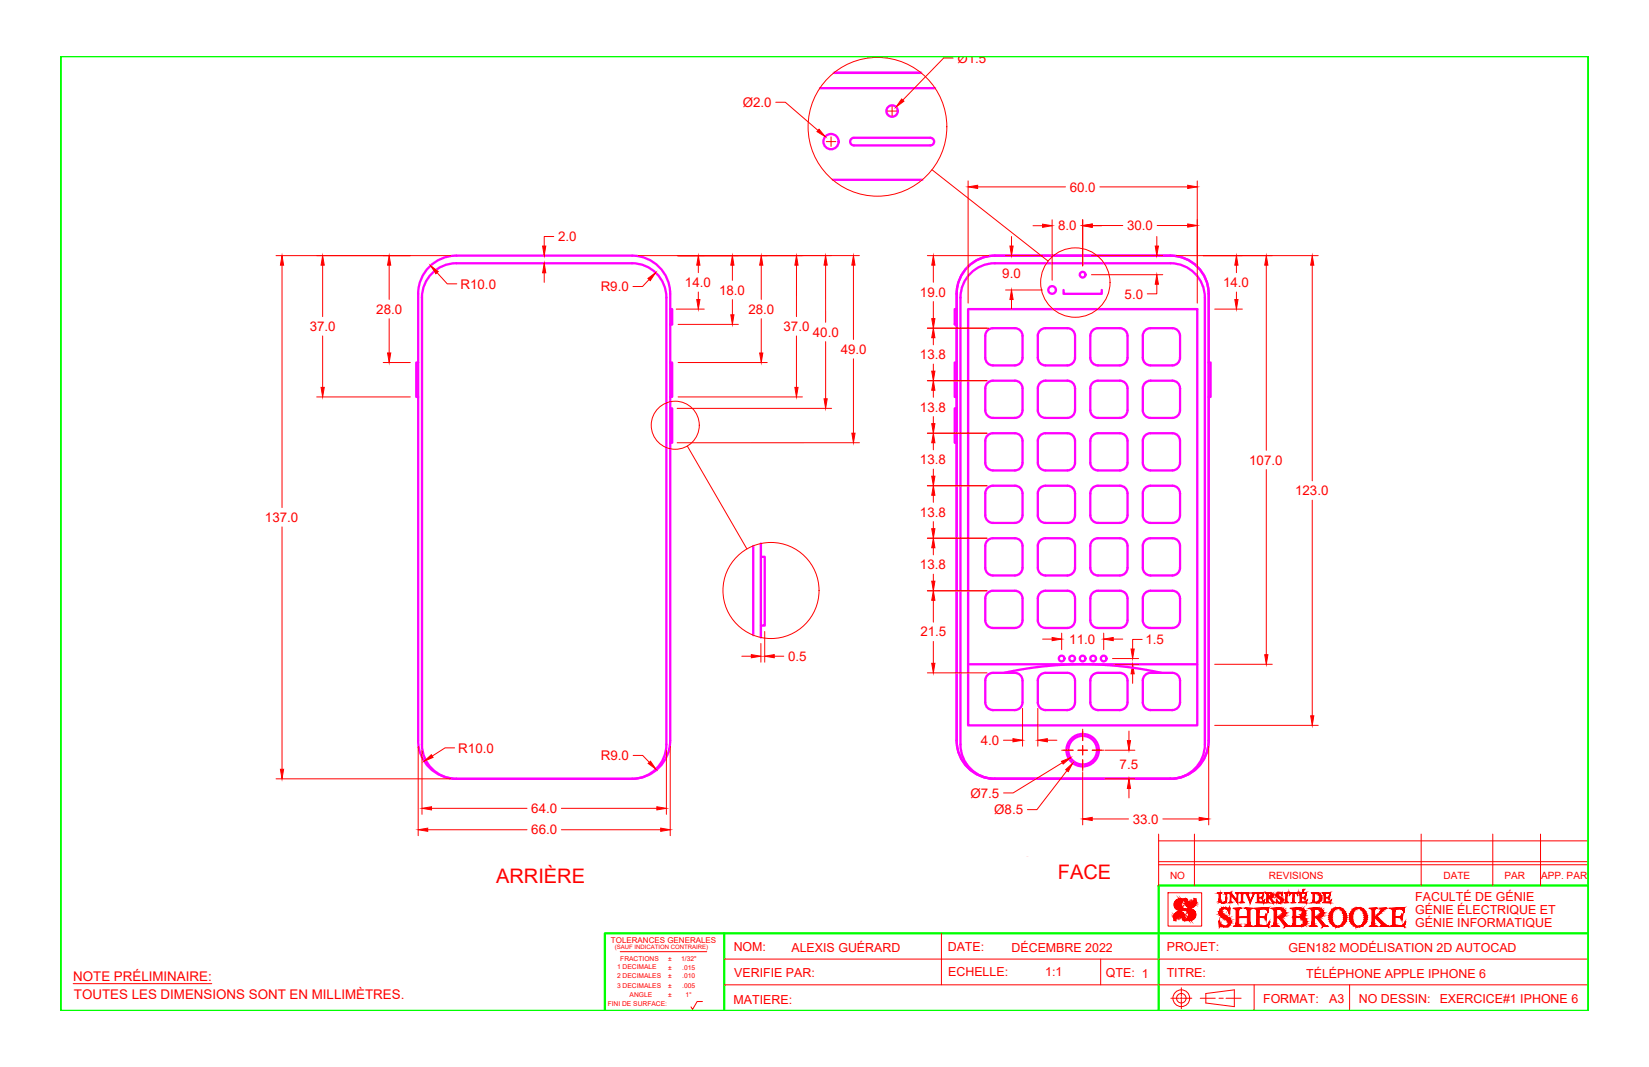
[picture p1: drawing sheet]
<svg xmlns="http://www.w3.org/2000/svg" width="432mm" height="279mm" viewBox="0 0 432 279" stroke-linecap="round" stroke-linejoin="round" font-family="sans-serif">
<defs><g id="words">
<g font-size="5.2" fill="#f00">
<text x="129.9" y="231.2">ARRIÈRE</text>
<text x="277" y="230.3">FACE</text>
</g>
<g font-size="3.5" fill="#f00">
<text x="250.7" y="16.4">Ø1.5</text>
<text x="194.5" y="28">Ø2.0</text>
<text x="280.1" y="50.2">60.0</text>
<text x="146.1" y="63.2">2.0</text>
<text x="277.1" y="60.3">8.0</text>
<text x="295.1" y="60.3">30.0</text>
<text x="120.6" y="75.6">R10.0</text>
<text x="157.3" y="76.3">R9.0</text>
<text x="179.4" y="75.2">14.0</text>
<text x="188.3" y="77.2">18.0</text>
<text x="240.9" y="77.7">19.0</text>
<text x="262.5" y="72.7">9.0</text>
<text x="320.3" y="75.2">14.0</text>
<text x="98.5" y="82.2">28.0</text>
<text x="196" y="82.2">28.0</text>
<text x="294.5" y="78.2">5.0</text>
<text x="81.1" y="86.7">37.0</text>
<text x="205.2" y="86.7">37.0</text>
<text x="212.9" y="88.2">40.0</text>
<text x="220.1" y="92.7">49.0</text>
<text x="240.9" y="94">13.8</text>
<text x="240.9" y="107.8">13.8</text>
<text x="240.9" y="121.5">13.8</text>
<text x="327.1" y="121.7">107.0</text>
<text x="339.1" y="129.7">123.0</text>
<text x="69.4" y="136.7">137.0</text>
<text x="240.9" y="135.3">13.8</text>
<text x="240.9" y="149">13.8</text>
<text x="241" y="166.7">21.5</text>
<text x="206.4" y="173.1">0.5</text>
<text x="280" y="168.6">11.0</text>
<text x="300" y="168.7">1.5</text>
<text x="120" y="197.1">R10.0</text>
<text x="256.8" y="195.1">4.0</text>
<text x="157.3" y="199.1">R9.0</text>
<text x="293.2" y="201.4">7.5</text>
<text x="254.1" y="208.8">Ø7.5</text>
<text x="139.1" y="212.9">64.0</text>
<text x="260.3" y="213.2">Ø8.5</text>
<text x="296.6" y="215.7">33.0</text>
<text x="139.1" y="218.5">66.0</text>
<text x="19.2" y="256.8">NOTE PRÉLIMINAIRE:</text>
<text x="19.4" y="261.6">TOUTES LES DIMENSIONS SONT EN MILLIMÈTRES.</text>
</g>
<g font-size="3.2" fill="#f00">
<text x="370.6" y="235.8">FACULTÉ DE GÉNIE</text>
<text x="370.6" y="239.3">GÉNIE ÉLECTRIQUE ET</text>
<text x="370.6" y="242.8">GÉNIE INFORMATIQUE</text>
<text x="192.1" y="249">NOM:</text>
<text x="207.3" y="249.4">ALEXIS GUÉRARD</text>
<text x="248.2" y="249">DATE:</text>
<text x="264.9" y="249.3">DÉCEMBRE 2022</text>
<text x="305.5" y="249">PROJET:</text>
<text x="337.4" y="249.2">GEN182 MODÉLISATION 2D AUTOCAD</text>
<text x="192.3" y="255.7">VERIFIE PAR:</text>
<text x="248.3" y="255.6">ECHELLE:</text>
<text x="273.7" y="255.7">1:1</text>
<text x="289.6" y="255.9">QTE: 1</text>
<text x="305.5" y="255.8">TITRE:</text>
<text x="342" y="256.1">TÉLÉPHONE APPLE IPHONE 6</text>
<text x="192.1" y="262.8">MATIERE:</text>
<text x="330.8" y="262.5">FORMAT:</text>
<text x="348.1" y="262.5">A3</text>
<text x="355.8" y="262.5">NO DESSIN:</text>
<text x="377" y="262.6">EXERCICE#1 IPHONE 6</text>
</g>
<g font-size="2.6" fill="#f00">
<text x="306.4" y="230.2">NO</text>
<text x="332.3" y="230.2">REVISIONS</text>
<text x="378" y="230.2">DATE</text>
<text x="394" y="230.2">PAR</text>
<text x="403.5" y="230.2">APP. PAR</text>
</g>
<text font-size="2.1" fill="#f00" x="160" y="246.8">TOLERANCES GENERALES</text>
<g font-size="1.7" fill="#f00">
<text x="162.4" y="251.6">FRACTIONS</text>
<text x="174.9" y="251.6">±</text>
<text x="178.4" y="251.6">1/32&quot;</text>
<text x="161.6" y="256.2">2 DECIMALES</text>
<text x="161.6" y="253.9">1 DECIMALE</text>
<text x="174.9" y="256.2">±</text>
<text x="174.9" y="253.9">±</text>
<text x="178.7" y="253.9">.015</text>
<text x="178.7" y="256.2">.010</text>
<text x="159.1" y="263.4">FINI DE SURFACE:</text>
<text x="161.6" y="258.6">3 DECIMALES</text>
<text x="164.9" y="261">ANGLE</text>
<text x="174.9" y="261.1">±</text>
<text x="174.9" y="258.6">±</text>
<text x="178.7" y="258.6">.005</text>
<text x="179.5" y="261">1°</text>
</g>
<text font-size="1.6" fill="#f00" x="161" y="248.5">(SAUF INDICATION CONTRAIRE)</text>
</g></defs>
<!-- layer: CONTOUR -->
<g fill="none" stroke="#f0f" stroke-width=".6">
<path d="M218.4 19.1h22.8h-22.8M214.7 23.1h30.2M222.9 36.4l.7-.3h20a1 1 0 0 1 1 1 1 1 0 0 1-1 1h-20a1 1 0 0 1-.9-.6 1 1 0 0 1 .2-1.1zM218.1 47.1h23.4M110.5 77.9a9 9 0 0 1 9-9h46a9 9 0 0 1 9 9M110.5 77.9v117a9 9 0 0 0 9 9M174.5 77.9v117a9 9 0 0 1-9 9M251.5 77.9a9 9 0 0 1 9-9h46a9 9 0 0 1 9 9M251.5 77.9v117a9 9 0 0 0 9 9M278.5 75.9v1h10v-1M315.5 77.9v117M109.5 94.9h-.5v9h.5"/>
<path d="M175.5 80.9h.5v4h-.5h.5M175.5 94.9h.5v9h-.5M250.5 80.9h-.5v4h.5h-.5M250.5 94.9h-.5v9h.5M253.5 80.9h60v109h-60zM260 95.7a1.99 1.99 0 0 1-2-2v-5.8a1.99 1.99 0 0 1 2-2h5.8a1.99 1.99 0 0 1 1.9 2l.1 5.8a2.01 2.01 0 0 1-2 2M260 95.7h5.8M273.8 95.7a1.99 1.99 0 0 1-2-2v-5.8a1.99 1.99 0 0 1 2-2h5.7a1.99 1.99 0 0 1 2 2v5.8a2.01 2.01 0 0 1-2 2M273.8 95.7h5.7M287.5 95.7a1.99 1.99 0 0 1-2-2v-5.8a1.99 1.99 0 0 1 2-2h5.7a1.99 1.99 0 0 1 2 2l.1 5.8a2.01 2.01 0 0 1-2.1 2M287.5 95.7h5.8M301.2 95.7a1.99 1.99 0 0 1-1.9-2v-5.8a1.99 1.99 0 0 1 2-2h5.7a1.99 1.99 0 0 1 2 2v5.8a2.01 2.01 0 0 1-2 2"/>
<path d="M301.3 95.7h5.7M316.5 94.9h.5v9h-.5M175.5 106.9h.5v9h-.5M250.5 106.9h-.5v9h.5M258.6 114l.9-.5 .5-.1h5.8a1.99 1.99 0 0 1 1.9 2v5.8a2.01 2.01 0 0 1-1.9 2h-5.8a1.99 1.99 0 0 1-2-2v-5.8l.1-.5zM258.6 100.3l.9-.5 .5-.1h5.8a1.99 1.99 0 0 1 1.9 2v5.7a2.01 2.01 0 0 1-1.9 2h-5.8a1.99 1.99 0 0 1-2-2v-5.7l.1-.6zM272.3 114l.9-.5 .6-.1h5.7a1.99 1.99 0 0 1 2 2v5.8a2.01 2.01 0 0 1-2 2h-5.7a1.99 1.99 0 0 1-2-2v-5.8v-.5zM272.3 100.3l.9-.5 .6-.1h5.7a1.99 1.99 0 0 1 2 2v5.7a2.01 2.01 0 0 1-2 2h-5.7a1.99 1.99 0 0 1-2-2v-5.7v-.6zM286.1 114l.9-.5 .5-.1h5.7a1.99 1.99 0 0 1 2 2v5.8a2.01 2.01 0 0 1-1.9 2h-5.8a1.99 1.99 0 0 1-2-2v-5.8l.1-.5zM286.1 100.3l.9-.5 .5-.1h5.7a1.99 1.99 0 0 1 2 2v5.7a2.01 2.01 0 0 1-1.9 2h-5.8a1.99 1.99 0 0 1-2-2v-5.7l.1-.6zM299.8 114l.9-.5 .6-.1h5.7a1.99 1.99 0 0 1 2 2v5.8a2.01 2.01 0 0 1-2 2h-5.8a1.99 1.99 0 0 1-1.9-2v-5.8v-.5zM299.8 100.3l.9-.5 .6-.1h5.7a1.99 1.99 0 0 1 2 2v5.7a2.01 2.01 0 0 1-2 2h-5.8a1.99 1.99 0 0 1-1.9-2v-5.7v-.6z"/>
<path d="M258.6 127.8l.9-.5 .5-.1h5.8a1.99 1.99 0 0 1 1.9 2v5.7a2.01 2.01 0 0 1-1.9 2h-5.8a1.99 1.99 0 0 1-2-2v-5.7l.1-.5zM272.3 127.8l.9-.5 .6-.1h5.7a1.99 1.99 0 0 1 2 2v5.7a2.01 2.01 0 0 1-2 2h-5.7a1.99 1.99 0 0 1-2-2v-5.7v-.5zM286.1 127.8l.9-.5 .5-.1h5.7a1.99 1.99 0 0 1 2 2v5.7a2.01 2.01 0 0 1-1.9 2h-5.8a1.99 1.99 0 0 1-2-2v-5.7l.1-.5zM299.8 127.8l.9-.5 .6-.1h5.7a1.99 1.99 0 0 1 2 2v5.7a2.01 2.01 0 0 1-2 2h-5.8a1.99 1.99 0 0 1-1.9-2v-5.7v-.5zM197.2 142.9v23.4M199.2 145.8h1v18h-1M199.2 142.3v24.6M258.6 155.3l.9-.5 .5-.1h5.8a1.99 1.99 0 0 1 1.9 2v5.7a2.01 2.01 0 0 1-1.9 2h-5.8a1.99 1.99 0 0 1-2-2v-5.7l.1-.5zM258.6 141.5l.9-.5 .5-.1h5.8a1.99 1.99 0 0 1 1.9 2v5.8a2.01 2.01 0 0 1-1.9 2h-5.8a1.99 1.99 0 0 1-2-2v-5.8l.1-.5zM272.3 155.3l.9-.5 .6-.1h5.7a1.99 1.99 0 0 1 2 2v5.7a2.01 2.01 0 0 1-2 2h-5.7a1.99 1.99 0 0 1-2-2v-5.7v-.5zM272.3 141.5l.9-.5 .6-.1h5.7a1.99 1.99 0 0 1 2 2v5.8a2.01 2.01 0 0 1-2 2h-5.7a1.99 1.99 0 0 1-2-2v-5.8v-.5zM286.1 155.3l.9-.5 .5-.1h5.7a1.99 1.99 0 0 1 2 2v5.7a2.01 2.01 0 0 1-1.9 2h-5.8a1.99 1.99 0 0 1-2-2v-5.7l.1-.5z"/>
<path d="M286.1 141.5l.9-.5 .5-.1h5.7a1.99 1.99 0 0 1 2 2v5.8a2.01 2.01 0 0 1-1.9 2h-5.8a1.99 1.99 0 0 1-2-2v-5.8l.1-.5zM299.8 155.3l.9-.5 .6-.1h5.7a1.99 1.99 0 0 1 2 2v5.7a2.01 2.01 0 0 1-2 2h-5.8a1.99 1.99 0 0 1-1.9-2v-5.7v-.5zM299.8 141.5l.9-.5 .6-.1h5.7a1.99 1.99 0 0 1 2 2v5.8a2.01 2.01 0 0 1-2 2h-5.8a1.99 1.99 0 0 1-1.9-2v-5.8v-.5zM253.5 173.9h60M258.6 176.8l.9-.5 .5-.1h5.8a1.99 1.99 0 0 1 1.9 2v5.7a2.01 2.01 0 0 1-1.9 2h-5.8a1.99 1.99 0 0 1-2-2v-5.7l.1-.5zM262.9 176.2a95.7 95.7 0 0 1 41.2 0M272.3 176.8l.9-.5 .6-.1h5.7a1.99 1.99 0 0 1 2 2v5.7a2.01 2.01 0 0 1-2 2h-5.7a1.99 1.99 0 0 1-2-2v-5.7v-.5zM286.1 176.8l.9-.5 .5-.1h5.7a1.99 1.99 0 0 1 2 2v5.7a2.01 2.01 0 0 1-1.9 2h-5.8a1.99 1.99 0 0 1-2-2v-5.7l.1-.5zM299.8 176.8l.9-.5 .6-.1h5.7a1.99 1.99 0 0 1 2 2v5.7a2.01 2.01 0 0 1-2 2h-5.8a1.99 1.99 0 0 1-1.9-2v-5.7v-.5zM109.5 193.9a10 10 0 0 0 10 10M109.5 193.9v-117a10 10 0 0 1 10-10h46a10 10 0 0 1 10 10v117M175.5 193.9a10 10 0 0 1-10 10"/>
<path d="M250.5 193.9a10 10 0 0 0 10 10M250.5 193.9v-117a10 10 0 0 1 10-10h46a10 10 0 0 1 10 10v117M315.5 194.9a9 9 0 0 1-9 9M316.5 193.9a10 10 0 0 1-10 10M119.5 203.9h46M260.5 203.9h46"/>
<circle cx="217.6" cy="37.1" r="2"/>
<circle cx="233.6" cy="29.1" r="1.5"/>
<circle cx="275.5" cy="75.9" r="1"/>
<circle cx="283.5" cy="71.9" r=".75"/>
<circle cx="278" cy="172.4" r=".75"/>
<circle cx="280.7" cy="172.4" r=".75"/>
<circle cx="283.5" cy="172.4" r=".75"/>
<circle cx="286.3" cy="172.4" r=".75"/>
<circle cx="289" cy="172.4" r=".75"/>
<circle cx="283.5" cy="196.4" r="4.2"/>
<circle cx="283.5" cy="196.4" r="3.8"/>
</g>
<!-- layer: COTATION -->
<g fill="none" stroke="#f00" stroke-width=".26">
<path d="M249.6 15.2h-2.5l-10.7 11M203.1 26.8h2.5l8.6 7.4M216.4 37.1h2.5M217.6 35.8v2.5M232.4 29.1h2.5M233.6 27.8v2.5M244.1 44.5l30.4 23.9M253.5 47.4v32M256 48.9h23M270.5 59.1h2.5M275.5 57.6v15.8M283.5 57.5v12.1"/>
<path d="M286 59.1h8M286 59.1h2.5M288 48.9h23M303 59.1h8M313.5 47.4v32M72.3 66.9h45.6M73.9 69.4v63.5M84.5 69.4v13.5M101.9 69.4v9M114.4 71.4l2.7 2.9h2.5M142.5 71.4v2.5M145 61.9h-2.5v2.5"/>
<path d="M167.1 66.9h43M170 73.2l-1.8 1.8h-2.5M182.9 69.4v2M182.9 76.5v1.9M191.8 69.4v4M191.8 78.5v3.9M199.3 69.4v9M208.6 69.4v13.5M216.2 69.4v15M223.5 69.4v19.5M225 66.9h-47.7M242.8 66.9h16.1"/>
<path d="M244.4 69.4v4.5M244.4 79v4.4M263.3 66.9h9.6M263.3 75.9h9.6M264.9 61.9v2.5M264.9 78.4v2.5M285.8 66.9h18.7M285.8 71.9h18.7M302.9 74.4v2.5h-2.5M302.9 61.9v2.5M308.1 66.9h37.1M323.8 69.4v2"/>
<path d="M323.8 76.5v1.9M331.6 69.4v48.5M343.6 69.4v56.5M84.5 88v13.4M100.3 94.9h7.1M101.9 83.5v8.9M177.1 80.9h7.3M177.6 94.9h23.3M177.6 84.9h15.7M199.3 83.5v8.9M208.6 88v13.4M216.2 89.5v14.9"/>
<path d="M223.5 94v19.4M242.8 85.9h16.1M242.8 99.7h15.6M244.4 88.4v1.9M244.4 95.3v1.9M318.1 80.9h7.2M82.9 103.9h24.5M177.3 106.9h40.5M177.6 103.9h32.5M180 116.8l15.6 27M225 115.9h-47.7M242.8 113.4h15.6"/>
<path d="M244.4 102.2v1.8M244.4 109.1v1.8M244.4 115.9v1.9M73.9 138v63.4M242.8 127.2h15.6M244.4 122.8v1.9M244.4 129.7v1.8M244.4 136.6v1.8M331.6 123v48.4M343.6 131v56.4M242.8 140.9h15.6M242.8 154.7h15.6"/>
<path d="M244.4 143.4v1.9M244.4 150.3v1.9M244.4 157.2v5.7M194.2 171.8h2.5M199.2 168.5v4.9M200.2 165.4v8M202.7 171.8h2.5M242.8 176.2h15.6M244.4 168v5.7M273 167.4h2.5M278 165.8v4.3M289 165.8v4.3"/>
<path d="M291.3 172.4h6.9M291.3 173.9h6.9M291.5 167.4h2.5M296.6 176.4v2.5M299.1 167.4h-2.5v2.5M318.1 173.9h15.1M109.5 195.5v23.3M110.5 196.5v16.7M119 195.8h-2.5l-3.3 2.2M165.8 197.8h2.5l1.7 1.8M174.5 196.5v16.7M175.5 195.5v23.3"/>
<path d="M262.8 193.8h2.5M267.8 185.5v9.9M271.8 185.5v9.9M274.3 193.8h2.5M278 196.4h3M278.2 199.7l-12.9 7.9h-2.5M282.3 196.4h2.5M283.5 190.9v3M283.5 195.2v2.5M283.5 198.9v3M286 196.4h3M289.3 196.4h7.9"/>
<path d="M295.6 191.4v2.5M316.5 195.5v20.5M318.1 189.9h27.1M72.3 203.9h45.6M112 217.3h26M113 211.7h25M147 217.3h26M147 211.7h25M279.4 201.8l-7.9 10.2h-2.5M283.5 202.3v13.7M286 214.5h9.5M289.3 203.9h7.9"/>
<path d="M295.6 206.4v2.5M304.5 214.5h9.5"/>
<circle cx="229.8" cy="33.2" r="18.2"/>
<circle cx="281.6" cy="74" r="9.1"/>
<circle cx="176.8" cy="111.4" r="6.3"/>
<circle cx="201.9" cy="154.6" r="12.6"/>
</g>
<g fill="#f00" stroke="#f00" stroke-width=".26">
<path d="M73.4 201.4h.9l-.4 2.5z"/>
<path d="M73.9 66.9l.4 2.5h-.9z"/>
<path d="M101.5 92.4h.8l-.4 2.5z"/>
<path d="M101.9 66.9l.4 2.5h-.8z"/>
<path d="M84.1 101.4h.8l-.4 2.5z"/>
<path d="M84.5 66.9l.4 2.5h-.8z"/>
<path d="M182.9 66.9l.4 2.5h-.9z"/>
<path d="M182.4 78.4h.9l-.4 2.5z"/>
<path d="M191.4 82.4h.8l-.4 2.5z"/>
<path d="M191.8 66.9l.4 2.5h-.8z"/>
<path d="M198.9 92.4h.8l-.4 2.5z"/>
<path d="M199.3 66.9l.4 2.5h-.8z"/>
<path d="M208.1 101.4h.9l-.4 2.5z"/>
<path d="M208.6 66.9l.4 2.5h-.9z"/>
<path d="M215.8 104.4h.8l-.4 2.5z"/>
<path d="M216.2 66.9l.4 2.5h-.8z"/>
<path d="M223.1 113.4h.8l-.4 2.5z"/>
<path d="M223.5 66.9l.4 2.5h-.8z"/>
<path d="M142.5 68.9l.4 2.5h-.8z"/>
<path d="M142.1 64.4h.8l-.4 2.5z"/>
<path d="M169.7 72.9l2-1.5-1.4 2.1z"/>
<path d="M112.8 69.6l2 1.5-.7 .6z"/>
<path d="M169.7 199.9l.6-.6 1.5 2.1z"/>
<path d="M111.1 199.3l1.9-1.7 .4 .7z"/>
<path d="M109.5 217.3l2.5-.4v.8z"/>
<path d="M173 216.9l2.5 .4-2.5 .4z"/>
<path d="M110.5 211.7l2.5-.4v.8z"/>
<path d="M172 211.3l2.5 .4-2.5 .4z"/>
<path d="M196.7 171.4l2.5 .4-2.5 .4z"/>
<path d="M200.2 171.8l2.5-.4v.8z"/>
<path d="M244.4 66.9l.4 2.5h-.8z"/>
<path d="M244 83.4h.8l-.4 2.5z"/>
<path d="M244.4 85.9l.4 2.5h-.8z"/>
<path d="M244 97.2h.8l-.4 2.5z"/>
<path d="M244.4 99.7l.4 2.5h-.8z"/>
<path d="M244 110.9h.8l-.4 2.5z"/>
<path d="M244.4 113.4l.4 2.5h-.8z"/>
<path d="M244 124.7h.8l-.4 2.5z"/>
<path d="M244.4 127.2l.4 2.5h-.8z"/>
<path d="M244 138.4h.8l-.4 2.5z"/>
<path d="M244.4 140.9l.4 2.5h-.8z"/>
<path d="M244 152.2h.8l-.4 2.5z"/>
<path d="M244.4 154.7l.4 2.5h-.8z"/>
<path d="M244 173.7h.8l-.4 2.5z"/>
<path d="M275.5 166.9l2.5 .5-2.5 .4z"/>
<path d="M289 167.4l2.5-.5v.9z"/>
<path d="M296.6 173.9l.4 2.5h-.8z"/>
<path d="M296.2 169.9h.8l-.4 2.5z"/>
<path d="M271.8 193.8l2.5-.4v.9z"/>
<path d="M265.3 193.4l2.5 .4-2.5 .5z"/>
<path d="M295.2 193.9h.8l-.4 2.5z"/>
<path d="M295.6 203.9l.4 2.5h-.8z"/>
<path d="M283.5 214.5l2.5-.5v.9z"/>
<path d="M314 214l2.5 .5-2.5 .4z"/>
<path d="M253.5 48.9l2.5-.4v.9z"/>
<path d="M311 48.5l2.5 .4-2.5 .5z"/>
<path d="M283.5 59.1l2.5-.5v.9z"/>
<path d="M311 58.6l2.5 .5-2.5 .4z"/>
<path d="M283.5 59.1l2.5-.4v.8z"/>
<path d="M273 58.7l2.5 .4-2.5 .4z"/>
<path d="M264.9 75.9l.4 2.5h-.8z"/>
<path d="M264.5 64.4h.8l-.4 2.5z"/>
<path d="M302.5 64.4h.8l-.4 2.5z"/>
<path d="M302.9 71.9l.4 2.5h-.8z"/>
<path d="M323.8 66.9l.4 2.5h-.9z"/>
<path d="M323.3 78.4h.9l-.4 2.5z"/>
<path d="M331.2 171.4h.8l-.4 2.5z"/>
<path d="M331.6 66.9l.4 2.5h-.8z"/>
<path d="M343.2 187.4h.8l-.4 2.5z"/>
<path d="M343.6 66.9l.4 2.5h-.8z"/>
<path d="M279.1 201.5l1.8-1.7-1.2 2.2z"/>
<path d="M278 199.4l2.3-1-1.9 1.7z"/>
<path d="M214.5 33.8l1.6 2-2.2-1.3z"/>
<path d="M236.1 25.9l.6 .6-2 1.5z"/>
</g>
<!-- layer: CADRE -->
<path d="M15.9 14.7h400v250h-400zM415.9 231.9h-112.5v32.8M189.6 244.4v20.3M415.9 244.4h-257.5v20.3" fill="none" stroke="#0f0" stroke-width=".6"/>
<!-- layer: TEXTE -->
<g fill="none" stroke="#f00" stroke-width=".26">
<path d="M303.4 218.4v13.5M312.8 218.4v13.5M372.1 218.4v13.5M390.9 218.4v13.5M403.4 218.4v13.5M303.4 220.2h112.5M303.4 226.4h112.5M303.4 225.6h112.5M305.9 233.8h8.8v8.7h-8.8zM19.2 257.6h36.3M162.4 249.2h22.7M189.6 251.1h226.3"/>
<path d="M189.6 257.9h226.3M246.5 244.4v13.5M288.2 251.1v6.8M309.3 258.6v2.3M328.4 257.9v6.8M353.4 257.9v6.8M183.9 262.3h-1.3l-1.3 2-.4-.6M306.6 261.4h2.2M309 261.4h.7M309.3 261.1v.6M309.3 261.9v2.2M309.9 261.4h2.2"/>
<path d="M314.3 261.4h3.9M315.8 260.2l7.4-1v4.4l-7.4-1zM319.2 261.4h1.1M321 261.4h4"/>
<circle cx="309.3" cy="261.4" r="2.2"/>
<circle cx="309.3" cy="261.4" r="1.24"/>
</g>
<g fill="#f00" stroke="#f00" stroke-width=".26">
<path d="M322.1 236.2l.2-.1 .1 .1z"/>
<path d="M307.4 240.3l.6 .2-.1 .3z"/>
<path d="M321.4 238.2l.2-.2-.1 .3z"/>
<path d="M312.7 235.6l.5 .5-.6-.3z"/>
<path d="M319.3 235.9l.3-.1z"/>
<path d="M341.7 234.9v.3z"/>
<path d="M341.6 240.3l.3 .2-.7 .2z"/>
<path d="M341.5 238.2l.3 .3-.7 .2z"/>
<path d="M323.9 235.8l.2 .6z"/>
<path d="M333.4 236l.2 .2-.3 .2z"/>
<path d="M329.2 236.2h.4z"/>
<path d="M330 242.4l2.1 .2z"/>
<path d="M328.6 242.5l1.4-.1 2.1 .2z"/>
<path d="M335.9 239l.7-.4 .1 .4z"/>
<path d="M335.5 239.8l.6 .2-.3 .1z"/>
<path d="M340.4 236.2h.4z"/>
<path d="M338.1 242.5l1.4-.1 1 .2z"/>
<path d="M338.6 240.1l.7-.1v.3z"/>
<path d="M340.9 239.8l.6 .2-.2 .1z"/>
<path d="M340.7 237.8l.1 .1-.3 .2z"/>
<path d="M332.3 235.2l.3-.3 .2 .2z"/>
<path d="M330.5 234.9v.3z"/>
<path d="M331.7 234l.8-.2z"/>
<path d="M332.9 234.7l.4-.1-.1 .2z"/>
<path d="M333 234.4l.4-.1z"/>
<path d="M333 233.9l.2 .1-.3 .1z"/>
<path d="M335.3 233.9l.2 .2z"/>
<path d="M335.6 233.9v.5z"/>
<path d="M337.7 233.8l-.1 .6z"/>
<path d="M339.8 233.8v.6z"/>
<path d="M345.8 239l.8-.4v.4z"/>
<path d="M343.6 236.3l1.2 .1z"/>
<path d="M345.5 239.8l.5 .2-.3 .1z"/>
<path d="M346.7 236.2h.4z"/>
<path d="M350.6 237.9l.4-.1-.1 .2z"/>
<path d="M356 237.9l.4-.1-.1 .2z"/>
<path d="M345.7 234.1l.2 .3h-.4z"/>
<path d="M344.9 233.8l.1 .2z"/>
<path d="M344.9 233.8h.2l-.1 .2z"/>
<path d="M347.9 234.9l.1 .3z"/>
<path d="M359.3 238.2v3.8l.6-3.5zM359.9 238.5v3.4l-.6 .1z"/>
<path d="M358.9 242.5l1.2-.1zM358.9 242.5h1.5z"/>
<path d="M359 242.5l1-.2zM359 242.5l1-.2 .1 .1z"/>
<path d="M359.3 242l-.1 .3 .7-.4zM359.2 242.3l.7-.4 .1 .4z"/>
<path d="M358.6 242.5h2zM358.6 242.6l2-.1z"/>
<path d="M359.2 238.1h.8zM359.3 238.2l.7-.1-.1 .4z"/>
<path d="M359.1 238h1zM359.2 238.1l.9-.1z"/>
<path d="M358.8 237.9h1.6zM359.1 238l1.3-.1z"/>
<path d="M358.6 237.8h2zM358.6 237.9l2-.1z"/>
<path d="M322.3 233.8v.6l1.7 2zM322.3 233.8l1.6 2 .1 .6z"/>
<path d="M323.6 233.8h.9zM323.6 233.8h.9z"/>
<path d="M323.7 238.2v3.8l.7-3.7zM324.4 238.3v3.8l-.7-.1z"/>
<path d="M323 242.5h2.1zM323 242.6l2.1-.1z"/>
<path d="M323.3 242.5h1.3zM323.3 242.5h1.5z"/>
<path d="M323.6 242.3l.8 .1zM323.5 242.4l1.1 .1z"/>
<path d="M323.6 242.1v.2l.8-.2zM323.6 242.3l.8-.2v.3z"/>
<path d="M323.7 242l-.1 .1h.8zM323.6 242.1h.8z"/>
<path d="M323 237.8h2.1zM323 237.9l2.1-.1z"/>
<path d="M323.6 238.1l.1 .1 .8-.2zM323.7 238.2l.8-.2-.1 .3z"/>
<path d="M323.5 238h1.1zM323.6 238.1l1-.1z"/>
<path d="M323.3 237.9h1.5zM323.5 238l1.3-.1z"/>
<path d="M319.4 236.1l.1 .1 .1-.2zM319.6 236l.1 .1-.2 .1z"/>
<path d="M319.3 235.9l.1 .2 .2-.2zM319.6 235.9l-.2 .2z"/>
<path d="M320.8 236.1h.3zM321 235.9l.1 .2h-.3z"/>
<path d="M320.7 236.2h.3zM320.7 236.2h.3z"/>
<path d="M322.3 233.8l-.2 .3v2.1zM322.3 233.8v2.3l-.2 .1z"/>
<path d="M307.7 236.1l1.6 .3-1.8-.1zM307.7 236.1l1.6 .3 .1-.2z"/>
<path d="M307.9 235.8l1.5 .4-1.7-.1zM307.9 235.8l1.5 .4zM308.1 235.6l1.3 .6zM307.9 235.8l1.5 .4-1.3-.6z"/>
<path d="M308.1 235.6l.3-.1 1 .7zM308.4 235.5l1 .7z"/>
<path d="M308.4 235.5l.4-.1 .6 .8zM308.8 235.4l.6 .8 .1-.1z"/>
<path d="M312.6 235.8l.6 .3v.4zM312.6 235.8l-.1 .3 .7 .4z"/>
<path d="M312.5 236.1l.7 .4-.1 .3zM312.5 236.1l-.1 .1 .7 .6z"/>
<path d="M310.3 236.1h.7l-.7 .4zM310.3 236.1h.7l-.1-.3z"/>
<path d="M310.3 236.5l.8-.3-.7 .6zM310.3 236.5l.8-.3-.1-.1z"/>
<path d="M310.7 240.6l-.4 .5 .6-.6zM310.5 240.7l.2-.1-.4 .5zM310.3 240.7v.4l.2-.4z"/>
<path d="M310.3 241.1l.6-.6 .5 .6zM310.3 241.1l.6-.6z"/>
<path d="M310.3 238h1l-1 .4zM310.3 238.4l1-.4z"/>
<path d="M307.4 236.9l1.9-.1-1.8 .4zM307.4 236.9l1.9-.1v-.2z"/>
<path d="M307.5 236.6h1.8l-1.9 .3zM307.5 236.6h1.8v-.2z"/>
<path d="M307.5 236.3l1.8 .1-1.8 .2zM307.5 236.3l1.8 .1z"/>
<path d="M308 238.9l.3-.1 .2 1.1zM308.3 238.8l.2 1.1h.1z"/>
<path d="M307.8 239.1l.2-.2 .3 1.1zM308 238.9l.3 1.1 .2-.1z"/>
<path d="M307.8 239.1l.4 1-.6-.8zM307.8 239.1l.4 1 .1-.1z"/>
<path d="M307.6 239.3l.6 .8-.7-.5zM307.6 239.3l.6 .8z"/>
<path d="M307.5 239.6l.5 .7-.6-.4zM307.5 239.6l.5 .7 .2-.2z"/>
<path d="M307.4 239.9l.6 .6-.6-.2zM307.4 239.9l.6 .6v-.2z"/>
<path d="M307.4 240.3l.5 .8h-.5zM307.4 240.3l.5 .8v-.3z"/>
<path d="M308.8 238.4l.8-.6-.4 .6zM309.5 237.6l-.7 .8 .8-.6z"/>
<path d="M308.4 238.3l1.1-.7-.7 .8zM308.4 238.3l1.1-.7-.1-.2z"/>
<path d="M309.1 238.7l.3 .1-.4 1.1zM309.4 238.8l-.4 1.1h.1z"/>
<path d="M308.8 238.7h.3l-.3 1.1zM309.1 238.7l-.3 1.1 .2 .1z"/>
<path d="M308.5 238.7h.3l-.2 1.2zM308.8 238.7l-.2 1.2 .2-.1z"/>
<path d="M308.3 238.8l.2-.1 .1 1.2zM308.5 238.7l.1 1.2z"/>
<path d="M309.2 238.4l1.1-.4v.4zM309.2 238.4l1.1-.4z"/>
<path d="M309.2 238.4l.8-.5h-.2zM309.6 237.8l.2 .1-.6 .5z"/>
<path d="M309.7 240.8l.6-.1v.4zM309.7 240.8l.1 .3h.5z"/>
<path d="M309.7 240.5l.6-.2v.4zM309.7 240.5v.3l.6-.1z"/>
<path d="M309.6 240.3l.6-.4 .1 .4zM309.6 240.3l.1 .2 .6-.2z"/>
<path d="M309.5 240.1l.6-.5 .1 .3zM309.5 240.1l.1 .2 .6-.4z"/>
<path d="M310 239.3l.1 .3-.8 .4zM309.3 240l.2 .1 .6-.5z"/>
<path d="M309.8 239.1l.2 .2-.7 .7zM310 239.3l-.7 .7zM309.8 239.1l-.5 .9zM309.6 238.9l-.3 1.1 .5-.9z"/>
<path d="M309.4 238.8l.2 .1-.5 1zM309.6 238.9l-.5 1 .2 .1z"/>
<path d="M307.5 237.2l1.8-.2-1.8 .5zM307.5 237.2l1.8-.2v-.2z"/>
<path d="M308.1 238.2l1.3-.8-1 .9zM308.1 238.2l1.3-.8-.1-.2z"/>
<path d="M307.9 238l1.4-.8-1.2 1zM307.9 238l1.4-.8v-.2z"/>
<path d="M307.7 237.7l1.6-.7-1.4 1zM307.7 237.7l1.6-.7zM307.5 237.5l1.8-.5zM307.5 237.5l.2 .2 1.6-.7z"/>
<path d="M312.4 236.2l.7 .6-.2 .3zM312.4 236.2l.5 .9z"/>
<path d="M310.4 236.8l.9-.4-.7 .7zM310.4 236.8l.9-.4-.2-.2z"/>
<path d="M310.5 238.5l.8-.5-.6 .5zM310.7 238.5l.2 .1 .4-.6z"/>
<path d="M311.2 240.2l1.5 .4-.2 .2zM311.2 240.2l1.3 .6zM311.2 240.2l1.5 .4zM311.2 240.2l1.5 .4 .2-.3z"/>
<path d="M311.3 240l1.7 .1-.1 .2zM311.3 240l-.1 .2 1.7 .1z"/>
<path d="M311.3 240l1.8-.2-.1 .3zM311.3 240l1.7 .1z"/>
<path d="M311.3 239.8l1.8-.3v.3zM311.3 239.8v.2l1.8-.2z"/>
<path d="M311.3 239.6l1.8-.4v.3zM311.3 239.6v.2l1.8-.3z"/>
<path d="M311.3 239.3l1.7-.4 .1 .3zM311.3 239.3v.3l1.8-.4z"/>
<path d="M311.3 239.3l1.6-.6 .1 .2zM311.3 239.3l1.7-.4zM311.3 239.3l1.6-.6zM311.3 239.3l1.6-.6-.2-.3z"/>
<path d="M311.3 239.2l1.2-1 .2 .2zM311.3 239.2v.1l1.4-.9z"/>
<path d="M311 240.3l.8 .7-.4 .1zM311 240.3l-.1 .2 .5 .6z"/>
<path d="M311.2 240.2l.9 .7-.3 .1zM311.2 240.2l-.2 .1 .8 .7z"/>
<path d="M311.2 240.2l1.3 .6-.4 .1zM311.2 240.2l.9 .7z"/>
<path d="M311.2 239l.9-.9 .4 .1zM311.2 239l.1 .2 1.2-1z"/>
<path d="M311.8 238l.3 .1-1 .7zM311.1 238.8l.1 .2 .9-.9z"/>
<path d="M311.3 238h.5l-.9 .6zM310.9 238.6l.2 .2 .7-.8z"/>
<path d="M312.3 236.4l.4 .9-.2 .2zM312.1 236.5l.4 1-.2-1.1z"/>
<path d="M312.4 236.2l.5 .9-.2 .2zM312.4 236.2l-.1 .2 .4 .9z"/>
<path d="M312.1 236.5l.4 1-.2 .1zM312 236.5l.3 1.1-.2-1.1z"/>
<path d="M312 236.5l.3 1.1-.3 .1zM312 236.5v1.2z"/>
<path d="M312 236.5v1.2h-.2zM311.8 236.5v1.2l.2-1.2z"/>
<path d="M311.3 236.4l-.6 .9-.1-.2zM311.3 236.4l-.7 .7z"/>
<path d="M311.6 236.5l-.1 1.2-.3-.1zM311.4 236.5l-.2 1.1 .4-1.1z"/>
<path d="M311.4 236.5l-.2 1.1-.3-.1zM311.3 236.4l-.4 1.1 .5-1z"/>
<path d="M311.3 236.4l-.4 1.1-.2-.2zM311.3 236.4l-.6 .9z"/>
<path d="M311.8 236.5v1.2h-.3zM311.6 236.5l-.1 1.2 .3-1.2z"/>
<path d="M319.4 238.3l.5 .2-.7 .2zM319.4 238.3l.5 .2z"/>
<path d="M319.2 238.7l.7 .1-.7 .2zM319.2 238.7l.7 .1v-.3z"/>
<path d="M319.2 239l.7-.1-.7 .4zM319.2 239l.7-.1z"/>
<path d="M319.2 239.3l.8-.2-.6 .5zM319.2 239.3l.8-.2-.1-.2z"/>
<path d="M320.3 236.3l.3 .1zM320.3 236.3l.3 .1z"/>
<path d="M320 236.3l.4 .1zM320 236.3l.4 .1z"/>
<path d="M319.9 236.3l.1 .1zM319.9 236.3l.1 .1z"/>
<path d="M319.7 236.1l-.1 .2 .2 .1zM319.7 236.1l.1 .3z"/>
<path d="M319.5 236.2l.2-.1zM319.7 236.1l-.1 .2z"/>
<path d="M320.6 236.3v.1l.2-.1zM320.6 236.3h.2z"/>
<path d="M321.8 236.3h.9zM321.8 236.4l.9-.1z"/>
<path d="M322 236.3l.4-.1zM322 236.3h.5z"/>
<path d="M322.1 236.2h.3zM322.1 236.2h.3z"/>
<path d="M320.4 242.5h.1l-.1 .2zM320.5 242.5l-.1 .2z"/>
<path d="M320.2 242.4l.2 .1-.3 .1zM320.1 242.6l.3 .1v-.2z"/>
<path d="M320.1 237.7h.3l-.1 .3zM320.4 237.7l-.1 .3z"/>
<path d="M319.8 240l.7-.5-.5 .6zM320.2 239.3l-.4 .7 .7-.5z"/>
<path d="M320 240.1l.8-.4-.5 .7zM320.5 239.5l-.5 .6 .8-.4z"/>
<path d="M320.3 240.4l.8-.5-.5 .6zM320.8 239.7l-.5 .7 .8-.5z"/>
<path d="M319.4 241.1l.1 .7-.1 .9zM319.5 241.8l-.1 .9z"/>
<path d="M319.2 241.1l.2 1.6zM319.2 241.1l.2 1.6z"/>
<path d="M320 242.3l.2 .1-.2 .2zM320 242.6l.2-.2z"/>
<path d="M319.9 242.3h.1l-.2 .2zM320 242.3l-.2 .2 .2 .1z"/>
<path d="M319.7 242l.2 .3-.3 .2zM319.6 242.5h.2l.1-.2z"/>
<path d="M319.5 241.8l.2 .2-.2 .5zM319.7 242l-.2 .5z"/>
<path d="M319.9 237.8l.2-.1v.4zM320.1 237.7v.4l.2-.1z"/>
<path d="M319.6 238.1l.3-.3 .1 .5zM319.9 237.8l.1 .5z"/>
<path d="M319.6 238.1l.3 .4-.5-.2zM319.6 238.1l.3 .4 .1-.2z"/>
<path d="M319.4 239.6l.8-.3-.4 .7zM319.4 239.6l.8-.3-.2-.2z"/>
<path d="M321.6 241.5l.7 .2h-.6zM321.6 241.5l.7 .2 .1-.3z"/>
<path d="M321.1 242.5l.2-.1v.3zM321.3 242.4v.3l.3-.1z"/>
<path d="M320.7 242.5h.4l-.1 .2zM321.1 242.5l-.1 .2h.3z"/>
<path d="M320.5 242.5h.2l-.2 .2zM320.5 242.7h.5l-.3-.2z"/>
<path d="M321.7 241.7l.4 .4-.5-.1zM321.7 241.7l.4 .4 .2-.4z"/>
<path d="M321.6 242l.2 .4-.4-.1zM321.6 242l.2 .4 .3-.3z"/>
<path d="M321.3 242.4l.1-.1 .2 .3zM321.4 242.3l.2 .3 .2-.2z"/>
<path d="M321.4 237.9l.2 .1-.3 .1zM321.3 238.1l.3-.1z"/>
<path d="M321.2 237.8l.2 .1-.3 .1zM321.1 238l.2 .1 .1-.2z"/>
<path d="M320.6 240.5l.7-.4-.4 .6zM321.1 239.9l-.5 .6 .7-.4z"/>
<path d="M320.9 240.7l.9-.3-.7 .4zM321.3 240.1l-.4 .6 .9-.3z"/>
<path d="M321.1 240.8l1-.2-.7 .5zM321.1 240.8l1-.2-.3-.2z"/>
<path d="M321 237.7l.2 .1-.2 .1zM321 237.9l.1 .1 .1-.2z"/>
<path d="M320.8 237.7h.2l-.3 .2zM320.7 237.9h.3v-.2z"/>
<path d="M320.4 237.7h.4l-.3 .2zM320.5 237.9l.3-.2z"/>
<path d="M321.9 237.8v1.3zM321.9 237.8v1.5z"/>
<path d="M321.9 237.7v1.6l.1-1.6zM322 237.7v1.6h-.1z"/>
<path d="M321.9 237.8l-.1 1.1zM321.9 237.8v1.3z"/>
<path d="M321.8 237.9l-.1 .6zM321.8 237.9v1z"/>
<path d="M321.7 238l-.1 .4zM321.8 237.9l-.1 .6z"/>
<path d="M321.6 238l-.1 .3zM321.7 238l-.1 .4z"/>
<path d="M321.4 241.1l.9-.1-.8 .2zM321.4 241.1l.9-.1-.2-.4z"/>
<path d="M321.5 241.2l.9 .2-.8 .1zM321.5 241.2l.9 .2-.1-.4z"/>
<path d="M309.7 235.9l.6-.6zM310.3 235.3l-.4 .5zM310.3 235.3l-.2 .4h.2z"/>
<path d="M309.2 235.3h1.1l-.6 .6zM309.7 235.9l.6-.6z"/>
<path d="M308.8 235.4l.4-.1 .3 .8zM309.2 235.3l.3 .8 .2-.2z"/>
<path d="M312.7 235.3h.5v.8zM312.7 235.3v.3l.5 .5z"/>
<path d="M310.3 235.7l.6 .1-.6 .3zM310.3 235.7l.6 .1-.1-.2z"/>
<path d="M310.3 235.3l.5 .3-.5 .1zM310.3 235.3l.5 .3v-.3z"/>
<path d="M319.2 234.1v1.6l.4-1.6zM319.6 234.1v1.6h-.4z"/>
<path d="M319.2 235.7l.1 .2 .3-.2zM319.3 235.9l.3-.2z"/>
<path d="M319.2 233.9v.2l.4-.2zM319.2 234.1l.4-.2z"/>
<path d="M319 233.8h.8zM319.2 233.9l.6-.1z"/>
<path d="M318.8 233.8h1.2zM318.8 233.8h1.2z"/>
<path d="M320.7 233.8h.9zM320.7 233.8h.9z"/>
<path d="M320.9 233.9l.5-.1zM320.8 233.8h.6z"/>
<path d="M321 233.9h.3zM320.9 233.9h.4z"/>
<path d="M321 234l.3-.1zM321 233.9h.3z"/>
<path d="M321.2 234.1l-.2 1.4h.2zM321 234.1h.2l-.2 1.4z"/>
<path d="M321.2 235.5l-.2 .4 .1 .2zM321 235.5h.2l-.2 .4z"/>
<path d="M321 234.1l.2-.1zM321 234h.2z"/>
<path d="M322.1 234v.1l.2-.3zM322.3 233.8l-.2 .3zM322.1 234l.2-.2zM321.9 233.9l.4-.1-.2 .2z"/>
<path d="M321.8 233.9l.5-.1zM321.9 233.9l.4-.1zM321.8 233.9l.5-.1zM321.6 233.9l.7-.1z"/>
<path d="M321.6 233.8h.7zM321.6 233.9l.7-.1z"/>
<path d="M340 236.3l2.1 .1zM340 236.3l2.1 .1z"/>
<path d="M340.3 236.3h1.4zM340.3 236.3h1.4z"/>
<path d="M341.5 235l.2-.1-.2 .2zM341.7 234.9l-.2 .2z"/>
<path d="M340 233.8h2zM340 233.8h2zM340.4 233.9l1.6-.1zM340 233.8h2z"/>
<path d="M340.8 233.9l1.2-.1zM340.8 233.9l1.2-.1z"/>
<path d="M341.3 232.9l-.2 .6zM341.3 232.9l-.2 .6 .6-.6z"/>
<path d="M341.4 241.4l.8 .3-.8-.1zM341.4 241.4l.8 .3v-.4z"/>
<path d="M341.4 241.6l.6 .4-.7-.2zM341.4 241.6l.6 .4 .2-.3z"/>
<path d="M341.3 241.8l.4 .5-.5-.4zM341.3 241.8l.4 .5 .3-.3z"/>
<path d="M341.2 241.9l.5 .4-.6-.2zM341.2 241.9l.5 .4z"/>
<path d="M341 242.2l.4 .3zM341.1 242.1l.3 .4 .3-.2z"/>
<path d="M341.2 240.7h.8l-.7 .3zM341.2 240.7h.8l-.1-.2z"/>
<path d="M341.3 241l.8-.1-.7 .2zM341.3 241l.8-.1-.1-.2z"/>
<path d="M340.9 239.8h.7zM340.9 239.8h.7l-.1 .2z"/>
<path d="M341.1 239.6l.6 .1zM341 239.7h.7z"/>
<path d="M341.1 239.3v.3h.7zM341.1 239.6h.7l-.1 .1z"/>
<path d="M341.1 239.3h.8v-.2zM341.1 239.3h.8l-.1 .3z"/>
<path d="M341.1 239v.3l.8-.6zM341.1 239.3l.8-.6v.4z"/>
<path d="M341.1 238.7v.3l.7-.5zM341.1 239l.7-.5 .1 .2z"/>
<path d="M341.4 241.1l.8 .2-.8 .1zM341.4 241.1l.8 .2-.1-.4z"/>
<path d="M338.5 233.9v2.3l.4-2.3zM338.9 233.9v2.2l-.4 .1z"/>
<path d="M338.5 236.2l.4-.1zM338.5 236.2l.4-.1v.1z"/>
<path d="M336.7 236.1l-.1 .1h.4zM336.6 236.2h.5z"/>
<path d="M336.7 234v2.1l.3-2zM337 234.1v2.1l-.3-.1z"/>
<path d="M340.4 233.9l.4 2.3h-.4zM340.4 233.9l.4 2.3v-2.3z"/>
<path d="M332.3 235.2l1 1.2-.5-1.3zM332.8 235.1l.6 .9-.1 .4z"/>
<path d="M326.3 234.1l1 2.3-.6-2.3zM326.7 234.1l.8 1.7-.2 .6z"/>
<path d="M323.9 234.1v1.7l.2-1.8zM324.1 234v2.4l-.2-.6z"/>
<path d="M325.1 234v2.1l.3-2zM325.4 234.1v2.1l-.3-.1z"/>
<path d="M325.1 236.1l-.1 .1h.4zM325 236.2h.5z"/>
<path d="M327.5 235.8l-.2 .6zM327.5 235.8l-.1 .6z"/>
<path d="M331.7 234.1v2l.4-2.2zM332.1 233.9v2.3l-.4-.1z"/>
<path d="M331 235.7v.1zM331.1 235.7l-.2 .7z"/>
<path d="M331 235.8l-.1 .6zM331 235.8l-.1 .6zM330.8 236.1l.1 .3zM330.8 236.1l-.1 .1 .2 .2z"/>
<path d="M331.7 236.1v.1h.4zM331.7 236.2h.4z"/>
<path d="M329.2 233.9l.4 2.3h-.4zM329.2 233.9l.4 2.3v-2.3z"/>
<path d="M328.3 234.2l-.8 1.6-.1 .6zM328.2 234.1l.1 .1-.8 1.6z"/>
<path d="M334.2 235.6v.8zM334.3 235.6l-.1 .8zM334.3 235.6v.8zM334.3 235.8v.6z"/>
<path d="M334.3 235.8l.1 .5zM334.3 235.8v.5z"/>
<path d="M334.4 235.9v.4zM334.4 235.9v.4z"/>
<path d="M334.4 236.1v.2zM334.4 236.1v.2z"/>
<path d="M335.6 236l-.1 .1h.3zM335.5 236.1h.3l-.2 .2z"/>
<path d="M335.6 235.8v.2l.3-.1zM335.6 236l.3-.1-.1 .2z"/>
<path d="M324.7 236.3h1.1zM324.7 236.4l1.1-.1z"/>
<path d="M324.8 236.3h.7zM324.8 236.3h.8z"/>
<path d="M324.9 236.3l.6-.1zM324.9 236.3h.6z"/>
<path d="M325.9 237.8l2.1 .1zM325.9 237.8l2.1 .1z"/>
<path d="M326.2 237.9h1.5zM326.2 237.9l1.3 .1z"/>
<path d="M326.4 238h1.1zM326.4 238l1 .1z"/>
<path d="M326.5 242.4h1zM326.4 242.5l1.1-.1z"/>
<path d="M326.4 242.5h1.3zM326.2 242.5h1.5z"/>
<path d="M325.9 242.5l2.1 .1zM325.9 242.5l2.1 .1z"/>
<path d="M324.4 240.1h2.2l-2.2 .2zM324.4 240.3h2.2v-.2z"/>
<path d="M326.5 238l.9 .1-.1 .1zM326.5 238l.1 .3 .7-.1z"/>
<path d="M326.6 242.1h.8v.2zM326.6 242.1l-.1 .3 .9-.1z"/>
<path d="M326.6 238.3l.7-.1v3.8zM326.6 238.3v3.8l.7-.1z"/>
<path d="M326.6 242.1l.7-.1 .1 .1zM326.6 242.1h.8z"/>
<path d="M330.5 236.3l.4 .1zM330.7 236.2l.2 .2z"/>
<path d="M331.3 236.3h1.2zM331.3 236.4l1.2-.1z"/>
<path d="M331.5 236.3h.7zM331.5 236.3h.8z"/>
<path d="M331.7 236.2h.4zM331.6 236.3h.6z"/>
<path d="M329.2 236.2l.5 .1zM329.2 236.2l.5 .1z"/>
<path d="M329.1 236.3h1.4zM329.2 236.3h1.3z"/>
<path d="M328.9 236.3l2 .1zM328.9 236.3l2 .1z"/>
<path d="M329 238.4v3.8l.7-4.2zM329.7 238v4.2h-.7z"/>
<path d="M332.4 241.4h.1l-.4 1.2zM332.5 241.4l-.4 1.2zM332.4 241.4l-.3 1.2zM332.4 241.4l-.3 1.2z"/>
<path d="M330 242.4l1.5-.1 .6 .3zM331.5 242.3l.6 .3z"/>
<path d="M332.1 241.8v.8l-.2-.5zM332.1 241.8v.8zM331.9 242.1l.2 .5zM331.7 242.3l.4 .3-.2-.5z"/>
<path d="M331.5 242.3h.2l.4 .3zM331.7 242.3l.4 .3z"/>
<path d="M328.8 242.5l1-.2zM328.8 242.5l1.1-.1z"/>
<path d="M329 242.2v.2l.7-.2zM329 242.4l.8-.1z"/>
<path d="M328.3 242.5h.3zM328.3 242.6h3.8z"/>
<path d="M328.6 242.5l1.3-.1zM328.6 242.5l1.4-.1z"/>
<path d="M331 240h.2l-.3 .2zM330.9 240.2l.3 .1v-.3z"/>
<path d="M331.5 239.3v1.6zM331.6 239.3l-.1 1.6z"/>
<path d="M331.5 239.3l-.1 1.3zM331.5 239.3v1.6z"/>
<path d="M331.5 239.7l-.1 .8zM331.5 239.7l-.1 .9z"/>
<path d="M331.2 240l.2-.2-.2 .5zM331.4 239.8l-.2 .5 .2 .2z"/>
<path d="M332.1 237.8l-.1 1.1h.1zM332.1 237.8v1.1zM332.1 237.8l-.1 1.1zM332.1 237.8l-.1 1.1z"/>
<path d="M332.1 237.8l-.2 .9zM332.1 237.8l-.2 .9zM332.1 237.8l-.3 .6zM332.1 237.8l-.3 .6z"/>
<path d="M331.6 238.1l.2 .2 .3-.5zM332.1 237.8l-.3 .5zM331.6 238.1l.5-.3zM331.5 238l.6-.2-.5 .3z"/>
<path d="M331.2 238l.9-.2zM331.5 238l.6-.2z"/>
<path d="M329 238.3v.1l.7-.4zM329 238.4l.7-.4zM329 238.3l.7-.3zM329 238.1l.7-.1-.7 .3z"/>
<path d="M329.7 238h1.5l.9-.2zM331.2 238l.9-.2z"/>
<path d="M328.9 238l3.2-.2zM329 238.1l3.1-.3z"/>
<path d="M328.7 237.9l3.4-.1zM328.3 237.9l.6 .1z"/>
<path d="M328.3 237.8h3.8zM328.3 237.9l3.8-.1z"/>
<path d="M329.7 240h1.3l-1.3 .2zM329.7 240.2h1.2l.1-.2z"/>
<path d="M336.6 236.3l.5-.1zM336.6 236.3h.5z"/>
<path d="M336.4 236.3h.7zM336.4 236.3h.8z"/>
<path d="M336.3 236.3h1.1zM336.3 236.4l1.1-.1z"/>
<path d="M336.5 242.6l1.3-.1zM336.5 242.6h1.3zM336.5 242.6l1.3-.1zM336.5 242.6l1.3-.1z"/>
<path d="M336.5 242.6l.8-.2 .3 .1zM336.5 242.6l1.1-.1zM336.5 242.6l.8-.2zM336.5 242.6l.8-.2-.3-.2z"/>
<path d="M333.3 236.4l.6-.1zM333.3 236.4l.7-.1zM333.3 236.4l.7-.1z"/>
<path d="M333.3 236.4l.3-.2zM333.3 236.4l.4-.1z"/>
<path d="M334.5 236.1l.1 .3zM334.5 236.1l.1 .3-.2-.1z"/>
<path d="M334.7 236.2l.1 .2zM334.7 236.2l.1 .2z"/>
<path d="M334.8 236.3l.2 .1zM334.8 236.3l.2 .1z"/>
<path d="M335 236.3h.2zM335 236.3l.1 .1z"/>
<path d="M335.2 236.3l.1 .1zM335.2 236.3l.1 .1z"/>
<path d="M335.2 236.3l.2 .1v-.2zM335.2 236.3l.2 .1z"/>
<path d="M335.5 236.1l.1 .2zM335.4 236.2l.2 .1z"/>
<path d="M336.9 242.1l.1 .1-.5 .4zM336.5 242.6l.5-.4zM336.9 242.1l-.4 .5zM336.7 241.9l-.2 .7 .4-.5z"/>
<path d="M335.9 239.3l-.1 .2 .9-.3zM335.8 239.5l.9-.3-.1 .4z"/>
<path d="M335.9 239v.3l.8-.3zM335.9 239.3l.8-.3v.2z"/>
<path d="M335.8 238.6l.1 .4 .7-.5zM335.9 239l.7-.5v.1z"/>
<path d="M335.7 238.5l.1 .1 .5-.4zM335.8 238.6l.5-.4 .3 .3z"/>
<path d="M333.6 238.4v3.6l.7-3.9zM334.3 238.1v3.9h-.7z"/>
<path d="M332.9 242.5h2.1zM332.9 242.6l2.1-.1z"/>
<path d="M333.1 242.5l1.4-.1zM333.1 242.5h1.6z"/>
<path d="M333.5 242.3l-.1 .2 .9-.2zM333.4 242.5l.9-.2 .2 .1z"/>
<path d="M333.6 242.3l.7-.2zM333.5 242.3l.8-.2v.2z"/>
<path d="M333.6 242v.3l.7-.3zM333.6 242.3l.7-.3v.1z"/>
<path d="M333.2 237.9l2-.1-1.7 .3zM332.9 237.9l.6 .2z"/>
<path d="M332.9 237.8h2.3zM332.9 237.9l2.3-.1z"/>
<path d="M334.7 240.1l.8 .1-.7 .1zM334.8 240.3l.7-.1z"/>
<path d="M334.3 240.1h.4l-.4 .2zM334.3 240.3h.5l-.1-.2z"/>
<path d="M334.7 240.1l.8 .1zM334.7 240.1l.8 .1zM334.8 240.1l.7 .1zM334.8 240.1l.7 .1z"/>
<path d="M335 240.1l.5 .1zM335 240.1l.5 .1z"/>
<path d="M335.2 240l.5 .2zM335.2 240l.5 .2z"/>
<path d="M335.5 237.8l-.2 .3 .1 .1zM335.5 237.8l.2 .1-.3 .3z"/>
<path d="M335.2 237.8l-.1 .2 .2 .1zM335.2 237.8h.3l-.2 .3z"/>
<path d="M334.7 238h.4l.1-.2zM335.2 237.8l-.1 .2zM334.7 238l.5-.2zM334.4 238.1l.8-.3z"/>
<path d="M334.3 238.1l.9-.3zM334.4 238.1l.8-.3z"/>
<path d="M333.6 238.3v.1l.7-.3zM333.6 238.4l.7-.3z"/>
<path d="M333.5 238.1l.1 .2 1.6-.5zM333.6 238.3l1.6-.5z"/>
<path d="M334.8 240.3l.7-.1 1.2 1.7zM334.8 240.3l1.7 2.3 .2-.7z"/>
<path d="M335.3 240l.5 .1-.3-.3zM335.3 240l.5 .1z"/>
<path d="M335.7 237.9l-.3 .3 .2 .1zM335.7 237.9l.3 .1-.4 .3z"/>
<path d="M335.7 239.6l-.2 .2h.8zM335.5 239.8h.8l-.2 .2z"/>
<path d="M335.8 239.5l-.1 .1h.9zM335.7 239.6h.9l-.3 .2z"/>
<path d="M335.6 238.3l.1 .2 .3-.5zM336 238l.3 .2-.6 .3z"/>
<path d="M338.2 236.3h1.1zM338.2 236.4l1.1-.1z"/>
<path d="M338.3 236.3h.7zM338.3 236.3h.8z"/>
<path d="M338.4 236.3l.5-.1zM338.4 236.3h.6z"/>
<path d="M340.4 236.2l.5 .1zM340.4 236.2l.5 .1z"/>
<path d="M338.4 238l.1 .2 1.8-.4zM338.5 238.2l1.8-.4z"/>
<path d="M338.2 237.9l2.1-.1zM337.9 237.9l.5 .1z"/>
<path d="M337.9 237.8h2.4zM337.9 237.9l2.4-.1z"/>
<path d="M337.9 242.5h.2zM337.9 242.6h2.6z"/>
<path d="M338.6 240.1v1.9l.7-1.7zM339.3 240.3v2l-.7-.3z"/>
<path d="M338.1 242.5l1.2-.2zM338.1 242.5l1.4-.1z"/>
<path d="M338.5 242.3l-.2 .2 1-.2zM338.3 242.5l1-.2zM338.5 242.3h.8zM338.6 242.1l.7 .2h-.8z"/>
<path d="M338.6 242v.1l.7 .2zM338.6 242.1l.7 .2z"/>
<path d="M338.6 238.4v1.7l.7-2zM339.3 238.1v1.9l-.7 .1z"/>
<path d="M338.6 238.4l.7-.3zM338.5 238.2l.1 .2 .6-.3z"/>
<path d="M339.6 240h.6l-.5 .2zM339.7 240.2h.5v-.2z"/>
<path d="M339.3 240h.3l-.3 .3zM339.6 240l-.3 .3 .4-.1z"/>
<path d="M339.3 238.1l1-.3zM339.7 238l.6-.2z"/>
<path d="M339.5 242.4l1 .2zM339.9 242.4l.8 .2z"/>
<path d="M339.3 240v.3zM339.3 240v.3z"/>
<path d="M340.8 242.3l.2-.1-.1 .4zM341 242.2l-.1 .4 .5-.1z"/>
<path d="M340.2 242.4l.6-.1-.1 .3zM340.8 242.3l-.1 .3h.2z"/>
<path d="M339.9 242.4l.8 .2zM340.2 242.4l.5 .2z"/>
<path d="M340.6 240v.3h-.2zM340.6 240v.3l.5-.2zM340.6 240.3l.5-.2z"/>
<path d="M340.2 240h.4l-.4 .2zM340.2 240.2l.2 .1 .2-.3z"/>
<path d="M340.6 240.3l.5-.2zM340.6 240.3l.5-.2zM340.7 240.4l.4-.3zM340.7 240.4l.2 .1 .2-.4z"/>
<path d="M340.9 240.5l.5-.3-.4 .4zM341.1 240.1l-.2 .4 .5-.3z"/>
<path d="M341 240.6l.6-.3-.4 .4zM341.4 240.2l-.4 .4 .6-.3z"/>
<path d="M340.6 240l.5 .1-.3-.3zM340.6 240l.5 .1z"/>
<path d="M340.8 239.8l.5 .3zM340.8 239.8l.5 .3h-.2z"/>
<path d="M340.8 238.3l.3 .4 .2-.7zM341.3 238l.2 .2-.4 .5z"/>
<path d="M340.7 238.3l.4-.3zM341.1 238h.2l-.5 .3z"/>
<path d="M340.5 238.1l.2 .2 .1-.4zM340.8 237.9l.3 .1-.4 .3z"/>
<path d="M340.3 238.1h.2l.1-.3zM340.6 237.8l-.1 .3z"/>
<path d="M340 238l.3 .1v-.3zM340.3 237.8h.3l-.3 .3z"/>
<path d="M339.7 238l.6-.2zM340 238l.3-.2z"/>
<path d="M332.5 235l.1-.1-.3 .3zM332.3 235.2l.3-.3z"/>
<path d="M332.5 233.9l.2 .1-.1-.2zM332.6 233.8l.1 .2z"/>
<path d="M327.9 233.8h.8zM327.9 233.8h.8z"/>
<path d="M328.1 233.9l.5-.1zM328 233.8h.6z"/>
<path d="M328.2 233.9h.4zM328.1 233.9h.5z"/>
<path d="M328.2 234.1l.1 .1 .2-.2zM328.2 233.9l.3 .1-.3 .1z"/>
<path d="M326.2 234l.1 .1 .4-.1zM326.3 234.1l.4-.1z"/>
<path d="M326.1 233.9h.7zM326.2 234l.6-.1z"/>
<path d="M326 233.8h.9zM326.1 233.9l.8-.1z"/>
<path d="M325.9 233.8h1.1zM325.9 233.8h1.1z"/>
<path d="M324.8 233.8h.8zM325 233.9l.6-.1z"/>
<path d="M324.7 233.8h1.1zM324.7 233.8h1.1z"/>
<path d="M323.9 234v.1l.2-.1zM323.9 234.1l.2-.1z"/>
<path d="M325 234h.4zM325.1 234h.3v.1z"/>
<path d="M325 233.9h.5zM325 234l.5-.1z"/>
<path d="M323.9 233.9h.3zM323.9 234l.3-.1z"/>
<path d="M323.7 233.8h.6zM323.9 233.9l.4-.1z"/>
<path d="M332.3 233.9l.2-.1zM332.5 233.8h.1z"/>
<path d="M330.6 234.6v.9zM330.6 234.6v.9z"/>
<path d="M330.6 234.7l-.1 .5zM330.6 234.7v.7z"/>
<path d="M330.3 235l.2-.1-.2 .2zM330.5 234.9l-.2 .2z"/>
<path d="M332.3 235h.2l-.2 .2zM332.5 235l-.2 .2z"/>
<path d="M332.1 235h.2l-.2 .2zM332.1 235.2l.2-.2z"/>
<path d="M330.5 233.9l.4-.1zM330.5 233.9l.4-.1zM330.6 233.9l.3-.1zM330.6 233.9l.3-.1z"/>
<path d="M330.7 234l.2-.2-.1 .4zM330.7 234l.2-.2zM330.9 233.8l-.1 .4zM330.9 233.8l-.1 .6z"/>
<path d="M330.9 233.8l-.1 .6zM330.9 233.8l-.1 .6z"/>
<path d="M332.2 233.9l.3-.1zM332.3 233.9l.2-.1z"/>
<path d="M331.7 234v.1l.4-.2zM331.7 234.1l.4-.2z"/>
<path d="M331.6 233.9l.9-.1zM331.7 234l.8-.2zM331.6 233.9l.9-.1zM331.5 233.8h1z"/>
<path d="M331.3 233.8h1.2zM331.5 233.8h1zM331.3 233.8h1.2zM331.3 233.8h1.2z"/>
<path d="M329.2 233.9h.4zM329.2 233.9h.4z"/>
<path d="M329.6 235h.7l-.7 .1zM329.6 235.1l.7-.1z"/>
<path d="M329.6 233.9l1.3-.1zM329.6 233.9l1.3-.1zM329.2 233.9l1.7-.1zM328.9 233.8h2z"/>
<path d="M328.9 233.8h2zM328.9 233.8h2z"/>
<path d="M336.3 233.8h1.1zM336.3 233.8h1.1z"/>
<path d="M336.4 233.8h.8zM336.6 233.9l.6-.1z"/>
<path d="M336.6 233.9h.5zM336.6 234l.5-.1z"/>
<path d="M336.6 234h.5zM336.7 234h.4l-.1 .1z"/>
<path d="M332.9 234.7l.3 .1zM332.8 234.8h.4z"/>
<path d="M332.6 234.9l.3 .1zM332.6 234.9l.3 .1z"/>
<path d="M332.8 234.8l.3 .1zM332.8 234.9h.3z"/>
<path d="M333 234.5l-.1 .2 .5-.2zM332.9 234.7l.5-.2z"/>
<path d="M333 234.4l.4-.1zM333 234.5l.4-.2v.2z"/>
<path d="M332.9 234.2l.4-.1zM333 234.4l.3-.2z"/>
<path d="M332.9 234.1l.3-.1zM333.2 234l.1 .1-.4 .1z"/>
<path d="M332.8 233.8l.1 .3zM332.8 233.8l.2 .1-.1 .2z"/>
<path d="M334.3 234.8l.3 .2 .1-.5zM334.7 234.5l.3 .2-.4 .3z"/>
<path d="M334.2 234.7l.1 .1 .3-.3zM334.3 234.8l.3-.3z"/>
<path d="M335.1 235.4l.3 .1v-.5zM335.4 235l.3 .2-.3 .3z"/>
<path d="M334.8 235.2l.3 .2v-.5zM335.1 234.9l.3 .1-.3 .4z"/>
<path d="M334.6 235l.2 .2 .2-.5zM335 234.7l.1 .2-.3 .3z"/>
<path d="M334.2 234.4v.3l.4-.4zM334.6 234.3v.2l-.4 .2z"/>
<path d="M334.2 234.1v.3l.4-.2zM334.2 234.4l.4-.2z"/>
<path d="M334.4 233.9l-.2 .2h.4zM334.2 234.1h.4z"/>
<path d="M334.4 233.9h.3l-.1-.1zM334.4 233.9h.3l-.1 .2z"/>
<path d="M334.6 233.8h.3zM334.6 233.8h.3l-.2 .1z"/>
<path d="M334.8 233.7l.3 .1zM334.8 233.7l.3 .1z"/>
<path d="M335.1 233.7l.1 .2zM335.1 233.7l.1 .2z"/>
<path d="M335.3 233.8l.1 .1zM335.3 233.8v.1z"/>
<path d="M335.4 233.9l.2 .4v-.4zM335.4 233.9l.2 .4z"/>
<path d="M335.7 233.7v.8zM335.6 233.9l.1 .6z"/>
<path d="M335.7 233.7v.9zM335.7 233.7v.9z"/>
<path d="M335.5 235.7h.4zM335.6 235.8l.3-.1v.2z"/>
<path d="M335.4 235.6l.1 .1 .4-.3zM335.5 235.7l.4-.3v.3z"/>
<path d="M335.4 235.5l.3-.3zM335.7 235.2l.2 .2-.5 .2z"/>
<path d="M337.7 233.8h2.1zM338.1 233.9l1.7-.1z"/>
<path d="M337.7 233.8l.1 .3zM337.7 233.8v.4zM337.7 233.8v.5z"/>
<path d="M337.7 233.8l.4 .1zM337.7 233.8l.3 .1z"/>
<path d="M339.4 233.9l.4-.1zM339.5 233.9l.3-.1zM339.6 234l.1 .1 .1-.3z"/>
<path d="M340.8 235h.7l-.7 .1zM340.8 235.1l.7-.1z"/>
<path d="M340.4 233.9h.4zM340.4 233.9h.4z"/>
<path d="M339.8 233.8l-.1 .4zM339.8 233.8l-.1 .5z"/>
<path d="M343.8 234v2.2l.4-2.3zM344.2 233.9v2.3h-.4z"/>
<path d="M341.9 236.2l.1-.1 .1 .3zM342 236.1l.1 .3zM342.1 235.8v.6zM342.1 235.8v.6z"/>
<path d="M342.2 235.7l-.1 .1zM342.1 235.8l.2-.1-.2 .7z"/>
<path d="M345.2 236.1l.2-.1v.2zM345.4 236v.2l.4-.2z"/>
<path d="M345 236.2l.2-.1 .1 .2zM345.2 236.1l.2 .1z"/>
<path d="M348.5 235.7l-.1 .1zM348.6 235.7l-.2 .7z"/>
<path d="M348.4 235.8v.6zM348.4 235.8v.6z"/>
<path d="M346.7 233.9l.4 2.3h-.4zM346.7 233.9l.4 2.3v-2.3z"/>
<path d="M348.2 236.2l.1-.1 .1 .3zM348.3 236.1l.1 .3z"/>
<path d="M350.6 237.7l.4 .1-.5 .1zM350.5 237.9l.5-.1z"/>
<path d="M350.6 242.5l.2 .2h-.2zM350.5 242.5l.1 .2v-.2z"/>
<path d="M350.1 242.7l.4-.2 .1 .2zM350.2 242.5l-.1 .2 .4-.2z"/>
<path d="M350.1 237.7v.2l.5-.2zM350.1 237.9l.5-.2-.1 .2z"/>
<path d="M344.7 240.3l.8-.1 1.1 1.7zM344.7 240.3l1.7 2.3 .2-.7z"/>
<path d="M345.5 238.3l.2 .2 .2-.5zM345.9 238l.3 .2-.5 .3z"/>
<path d="M345.7 238.5l.1 .1 .4-.4zM345.8 238.6l.4-.4 .3 .3z"/>
<path d="M345.7 239.5l-.1 .1h.9zM345.6 239.6h.9l-.2 .2z"/>
<path d="M345.6 239.6l-.1 .2h.8zM345.5 239.8h.8l-.3 .2z"/>
<path d="M345.8 238.6v.4l.7-.5zM345.8 239l.7-.5 .1 .1z"/>
<path d="M345.8 239v.3l.8-.3zM345.8 239.3l.8-.3v.2z"/>
<path d="M345.8 239.3l-.1 .2 .9-.3zM345.7 239.5l.9-.3-.1 .4z"/>
<path d="M344.6 236.3l.2 .1zM344.8 236.2v.2zM344.6 236.3l.2 .1zM344.4 236.3l.4 .1z"/>
<path d="M343.5 236.3h.1zM343.5 236.4h1.3z"/>
<path d="M343.6 236.3l.6-.1zM343.6 236.3h.8z"/>
<path d="M343.8 236.2h.4zM343.8 236.2h.4z"/>
<path d="M341.7 236.3l.4 .1zM341.9 236.2l.2 .2z"/>
<path d="M344.8 236.2h.2l-.2 .2zM345 236.2l-.2 .2 .5-.1z"/>
<path d="M342.8 242.5h2.1zM342.8 242.6l2.1-.1z"/>
<path d="M342.8 237.8h2.3zM342.8 237.9l2.3-.1zM343.2 237.9l.2 .2 1.7-.3zM342.8 237.9l.6 .2z"/>
<path d="M343.4 238.1l.1 .2 1.6-.5zM343.5 238.3l1.6-.5z"/>
<path d="M344.2 238.1l.9-.3zM344.4 238.1l.7-.3zM344.6 238l.5-.2zM344.4 238.1l.7-.3z"/>
<path d="M344.6 238h.4l.1-.2zM345.1 237.8l-.1 .2z"/>
<path d="M344.7 240.1l.8 .1zM344.7 240.1l.8 .1zM344.6 240.1l.9 .1zM344.6 240.1l.9 .1z"/>
<path d="M344.6 240.1l.9 .1-.8 .1zM344.7 240.3l.8-.1z"/>
<path d="M343.5 238.4v3.6l.7-3.9zM344.2 238.1v3.9h-.7z"/>
<path d="M343 242.5l1.4-.1zM343 242.5h1.6z"/>
<path d="M343.5 242v.3l.7-.3zM343.5 242.3l.7-.3v.1z"/>
<path d="M343.5 242.3l.7-.2zM343.5 242.3l.7-.2 .1 .2z"/>
<path d="M343.5 242.3l-.2 .2 1-.2zM343.3 242.5l1-.2 .1 .1z"/>
<path d="M343.5 238.3v.1l.7-.3zM343.5 238.4l.7-.3z"/>
<path d="M344.2 240.1h.4l-.4 .2zM344.2 240.3h.5l-.1-.2z"/>
<path d="M345.2 240l.5 .1-.2-.3zM345.2 240l.5 .1z"/>
<path d="M345.6 237.9l-.2 .3 .1 .1zM345.6 237.9l.3 .1-.4 .3z"/>
<path d="M345.1 237.8l-.1 .2 .2 .1zM345.1 237.8h.3l-.2 .3z"/>
<path d="M345.4 237.8l-.2 .3 .2 .1zM345.4 237.8l.2 .1-.2 .3z"/>
<path d="M345.1 240l.5 .2zM345.1 240l.5 .2z"/>
<path d="M344.9 240.1l.6 .1zM344.9 240.1l.6 .1z"/>
<path d="M346.6 236.3h.6zM346.7 236.2l.5 .1z"/>
<path d="M346.6 236.3h1.4zM346.6 236.3h1.4z"/>
<path d="M348 236.3l.4 .1zM348.2 236.2l.2 .2z"/>
<path d="M346.3 236.3l2.1 .1zM346.3 236.3l2.1 .1z"/>
<path d="M348.2 241.2l.2 .4 .5-.4zM348.4 241.6l.5-.4 .1 .5z"/>
<path d="M348.7 242l.3 .3v-.6zM349 241.7l.3 .3-.3 .3z"/>
<path d="M349.3 242l-.3 .3 .2 .1zM349.3 242l.2 .2-.3 .2z"/>
<path d="M349.2 242.4l.4 .2-.1-.4zM349.5 242.2l.1 .4z"/>
<path d="M348.4 241.6l.3 .4 .3-.3zM348.7 242l.3-.3z"/>
<path d="M349.6 242.3v.3l.2 .1zM349.6 242.3l.3 .1-.1 .3z"/>
<path d="M349.9 242.4l-.1 .3h.3zM349.9 242.4l.3 .1-.1 .2z"/>
<path d="M346.6 241.9l.2 .2-.4 .5zM346.8 242.1l-.4 .5zM346.4 242.6l.5-.4zM346.8 242.1l-.4 .5 .5-.4z"/>
<path d="M346.4 242.6l.5-.4 .3 .2zM346.4 242.6l.8-.2zM346.4 242.6l1.1-.1zM346.4 242.6l1.1-.1-.3-.1z"/>
<path d="M346.4 242.6l1.3-.1zM346.4 242.6l1.3-.1zM346.4 242.6h1.3zM346.4 242.6l1.3-.1z"/>
<path d="M349.1 238h.6l-.2-.2zM349.1 238h.6l-.2 .2z"/>
<path d="M348.9 238.2h.6zM348.9 238.2h.6l-.2 .2z"/>
<path d="M348.7 238.3l.6 .1-.4-.2zM348.7 238.3l.6 .1-.3 .3z"/>
<path d="M348.7 238.3l-.3 .4h.6zM348.4 238.7h.6z"/>
<path d="M349.9 237.7l.2 .2v-.2zM349.9 237.7l.2 .2z"/>
<path d="M349.5 237.8l.5 .1-.1-.2zM349.5 237.8l.5 .1-.3 .1z"/>
<path d="M348.4 238.7l-.2 .5 .8-.5zM348.2 239.2l.8-.5-.1 .5z"/>
<path d="M348.2 239.2l-.1 .4 .8-.4zM348.1 239.6l.8-.4-.1 .4z"/>
<path d="M348.1 239.6l-.1 .6 .8-.6zM348 240.2l.8-.6v.6z"/>
<path d="M348 240.2v.5l.8-.5zM348 240.7l.8-.5v.5z"/>
<path d="M348 240.7l.2 .5 .6-.5zM348.2 241.2l.6-.5 .1 .5z"/>
<path d="M355 242.3v.3l.2 .1zM355 242.3l.2 .1v.3z"/>
<path d="M354.9 237.8l.5 .1-.1-.2zM354.9 237.8l.5 .1-.3 .1z"/>
<path d="M354.5 238h.6l-.2-.2zM354.5 238h.6l-.3 .2z"/>
<path d="M350.9 242.4l.3 .1-.4 .2zM350.6 242.5l.2 .2 .1-.3z"/>
<path d="M351.6 238.1l.2 .1-.4 .2zM351.4 238.4l.4-.2z"/>
<path d="M351.4 238.4l.4-.2 .2 .2zM351.4 238.4l.2 .4 .4-.4z"/>
<path d="M351.6 238.8l.4-.4 .3 .4zM351.6 238.8l.1 .4 .6-.4z"/>
<path d="M351.7 239.2l.6-.4 .2 .4zM351.7 239.2h.8z"/>
<path d="M351.7 239.2h.8l.1 .5zM351.7 239.2l.2 .5h.7z"/>
<path d="M351.9 240.8l.7-.1-.1 .5zM351.9 240.8l-.1 .5 .7-.1z"/>
<path d="M351.6 241.7l.7-.1-.3 .4zM351.6 241.7l.4 .3z"/>
<path d="M351.6 241.7l.4 .3-.4 .3zM351.6 241.7l-.2 .3 .2 .3z"/>
<path d="M351.8 241.3l.7-.1-.2 .4zM351.8 241.3l-.2 .4 .7-.1z"/>
<path d="M351.4 242l.2 .3-.2 .1zM351.4 242l-.2 .2 .2 .2z"/>
<path d="M351.2 242.2l.2 .2-.2 .1zM350.9 242.4l.3 .1v-.3z"/>
<path d="M351 237.8l.4 .2h-.5zM350.9 238l.3 .2 .2-.2z"/>
<path d="M351.2 238.2l.2-.2 .2 .1zM351.2 238.2l.2 .2 .2-.3z"/>
<path d="M353.5 241.2l.2 .4 .6-.4zM353.7 241.6l.6-.4 .1 .5z"/>
<path d="M354.6 242.4l.4 .2-.1-.4zM354.9 242.2l.1 .4z"/>
<path d="M354.6 242l-.2 .3 .2 .1zM354.6 242l.3 .2-.3 .2z"/>
<path d="M354 242l.4 .3v-.6zM354.4 241.7l.2 .3-.2 .3z"/>
<path d="M353.7 241.6l.3 .4 .4-.3zM354 242l.4-.3z"/>
<path d="M351.9 239.7h.7l.1 .5zM351.9 239.7v.6l.8-.1z"/>
<path d="M351.9 240.3l.8-.1-.1 .5zM351.9 240.3v.5l.7-.1z"/>
<path d="M353.4 240.7l.1 .5 .7-.5zM353.5 241.2l.7-.5 .1 .5z"/>
<path d="M353.4 240.2v.5l.8-.5zM353.4 240.7l.8-.5v.5z"/>
<path d="M353.4 239.6v.6l.8-.6zM353.4 240.2l.8-.6v.6z"/>
<path d="M353.6 239.2l-.2 .4 .9-.4zM353.4 239.6l.9-.4-.1 .4z"/>
<path d="M353.8 238.7l-.2 .5 .8-.5zM353.6 239.2l.8-.5-.1 .5z"/>
<path d="M354.1 238.3l-.3 .4h.6zM353.8 238.7h.6z"/>
<path d="M354.1 238.3l.5 .1-.3-.2zM354.1 238.3l.5 .1-.2 .3z"/>
<path d="M354.3 238.2h.5zM354.3 238.2h.5l-.2 .2z"/>
<path d="M357.1 241.3l.8-.1-.3 .4zM357.1 241.3l-.1 .4 .6-.1z"/>
<path d="M357 241.7l.3 .3-.3 .3zM357 241.7l-.2 .3 .2 .3z"/>
<path d="M357 241.7l.6-.1-.3 .4zM357 241.7l.3 .3z"/>
<path d="M356.9 238.8l.4-.4 .3 .4zM356.9 238.8l.2 .4 .5-.4z"/>
<path d="M356.8 238.4l.4-.2 .1 .2zM356.8 238.4l.1 .4 .4-.4z"/>
<path d="M357 238.1l.2 .1-.4 .2zM356.8 238.4l.4-.2z"/>
<path d="M356 242.5l.1 .2h-.2zM355.8 242.5l.1 .2 .1-.2z"/>
<path d="M356.3 242.4l.3 .1-.5 .2zM356 242.5l.1 .2 .2-.3z"/>
<path d="M356.6 242.2l.2 .2-.2 .1zM356.3 242.4l.3 .1v-.3z"/>
<path d="M356.8 242l.2 .3-.2 .1zM356.8 242l-.2 .2 .2 .2z"/>
<path d="M356.6 238.2l.2-.2 .2 .1zM356.6 238.2l.2 .2 .2-.3z"/>
<path d="M356.4 237.8l.4 .2h-.5zM356.3 238l.3 .2 .2-.2z"/>
<path d="M355.9 237.7l.5 .1-.6 .1zM355.8 237.9l.6-.1z"/>
<path d="M357.2 240.8l.8-.1-.1 .5zM357.2 240.8l-.1 .5 .8-.1z"/>
<path d="M357.3 240.3l.7-.1v.5zM357.3 240.3l-.1 .5 .8-.1z"/>
<path d="M357.2 239.7h.8v.5zM357.2 239.7l.1 .6 .7-.1z"/>
<path d="M357.1 239.2h.8l.1 .5zM357.1 239.2l.1 .5h.8z"/>
<path d="M357.1 239.2l.5-.4 .3 .4zM357.1 239.2h.8z"/>
<path d="M355.3 237.7l.2 .2v-.2zM355.3 237.7l.2 .2z"/>
<path d="M355.2 242.4v.3h.3zM355.2 242.4l.3 .1v.2z"/>
<path d="M355.5 242.7l.3-.2 .1 .2zM355.5 242.5v.2l.3-.2z"/>
<path d="M355.5 237.7v.2l.4-.2zM355.5 237.9l.4-.2-.1 .2z"/>
<path d="M345.6 234.8l.5 .3h-.5zM345.6 234.8l.5 .3-.1-.4z"/>
<path d="M345.6 235.1l.5 .2-.5 .1zM345.6 235.1l.5 .2v-.2z"/>
<path d="M345.6 235.4l.4 .2h-.4zM345.6 235.4l.4 .2 .1-.3z"/>
<path d="M344.6 233.9l.3-.1zM344.6 233.9l.3-.1z"/>
<path d="M344.3 233.9l.5-.1zM344.3 233.9l.5-.1zM344.5 233.9l.3-.1zM344.5 233.9l.3-.1z"/>
<path d="M343.7 233.9l.1 .1 1-.2zM343.8 234l1-.2z"/>
<path d="M343.6 233.8h1.2zM343.5 233.8l.2 .1z"/>
<path d="M343.5 233.8h1.3zM343.5 233.8h1.3z"/>
<path d="M341.7 234.6v.9zM341.8 234.6l-.1 .9z"/>
<path d="M341.7 234.7v.5zM341.7 234.7v.7z"/>
<path d="M342 233.8v.6zM342 233.8v.6zM342 233.8v.4zM342 233.8v.6z"/>
<path d="M341.8 234l.2-.2v.4zM341.8 234l.2-.2zM341.8 233.9l.2-.1zM341.8 233.9l.2-.1z"/>
<path d="M341.7 233.9l.3-.1zM341.7 233.9l.3-.1z"/>
<path d="M345.6 234.6l.4 .1-.4 .1zM345.6 234.6l.4 .1v-.2z"/>
<path d="M345.6 235.6l.3 .2h-.4zM345.6 235.6l.3 .2 .1-.2z"/>
<path d="M345.5 235.8l.3 .2h-.4zM345.5 235.8l.3 .2 .1-.2z"/>
<path d="M345.5 234.4l.5 .1-.4 .1zM345.5 234.4l.5 .1-.1-.1z"/>
<path d="M345 234l.2-.1v.2zM345.1 233.8l-.1 .2z"/>
<path d="M345.2 234.1l.2-.2v.3zM345.2 233.9v.2l.2-.2z"/>
<path d="M345.4 234.2l.3-.1-.2 .3zM345.4 233.9v.3l.3-.1z"/>
<path d="M348 234.6v.9zM348.1 234.6l-.1 .9z"/>
<path d="M347.8 235l.1-.1-.1 .2zM347.9 234.9l-.1 .2z"/>
<path d="M347.1 235h.7l-.7 .1zM347.1 235.1h.7v-.1z"/>
<path d="M348 234.7v.5zM348 234.7v.7z"/>
<path d="M346.7 233.9h.4zM346.7 233.9h.4z"/>
<path d="M347.1 233.9l1.2-.1zM347.1 233.9l1.2-.1zM347.9 233.9l.4-.1zM347.9 233.9l.4-.1z"/>
<path d="M348.1 233.9l.2-.1zM348.1 233.9l.2-.1zM348.3 233.8l-.2 .2zM348.3 233.8l-.2 .2 .1 .2z"/>
<path d="M348.3 233.8v.6zM348.3 233.8l-.1 .4zM348.3 233.8v.6zM348.3 233.8v.6z"/>
<path d="M346.3 233.8h2zM346.7 233.9l1.6-.1zM346.3 233.8h2zM346.3 233.8h2z"/>
<path d="M363.9 237.8h3.7zM363.9 237.9l3.7-.1zM364.2 237.9l3.4-.1zM363.9 237.9l.6 .1z"/>
<path d="M363.9 242.5h.3zM363.9 242.6h3.8z"/>
<path d="M361.5 242.5h2.2zM361.5 242.6l2.2-.1z"/>
<path d="M361.5 242.5h2.1zM361.5 242.5h2.2z"/>
<path d="M361.6 242.5l1.8-.1zM361.6 242.5h2z"/>
<path d="M361.7 242.5l1.4-.2zM361.7 242.5l1.4-.2 .3 .1z"/>
<path d="M361.8 242.3l.8-.4zM361.8 242.4l.8-.5 .5 .4z"/>
<path d="M361.4 237.8h1.7zM361.4 237.9l1.7-.1z"/>
<path d="M359.9 240.2l1.8 1.8-1.1-2zM360.6 240l2 1.9-.9 .1z"/>
<path d="M361.9 242.1l-.1 .2 .8-.4zM361.8 242.3l.8-.4zM361.9 242.1l.7-.2zM361.7 242l.9-.1-.7 .2z"/>
<path d="M361.4 238.7l-.1 .2h.3zM361.3 238.9h.3l-.2 .3z"/>
<path d="M361.6 238.5l-.2 .2h.5zM361.4 238.7h.5l-.3 .2z"/>
<path d="M360.7 239.5l.7-.3-.5 .1zM360.7 239.5l.7-.3-.8 .8z"/>
<path d="M361.3 238.9l-.4 .4 .5-.1zM360.9 239.3l.5-.1z"/>
<path d="M361.7 238.3l-.1 .2h.5zM361.6 238.5h.5l-.2 .2z"/>
<path d="M361.8 238.2l-.1 .1h.6zM361.7 238.3h.6l-.2 .2z"/>
<path d="M361.8 238.1h.7zM361.8 238.2l.7-.1z"/>
<path d="M361.7 238h1zM361.8 238.1l.9-.1z"/>
<path d="M361.5 237.9h1.5zM361.7 238l1.3-.1z"/>
<path d="M359.9 240.1l.7-.1zM359.9 240.2l.7-.2zM359.9 240.1l.7-.1zM359.9 240.1l.5-.4 .2 .3z"/>
<path d="M360.4 239.7l.2 .3 .1-.5zM360.4 239.7l.2 .3z"/>
<path d="M364.6 238.4v3.8l.7-4.2zM365.3 238v4.2h-.7z"/>
<path d="M368 241.4l-.3 1.2zM368 241.4l-.3 1.2zM368.1 241.4l-.4 1.2zM368 241.4l-.3 1.2 .4-1.2z"/>
<path d="M367.1 242.3h.2l.4 .3zM367.3 242.3l.4 .3zM367.5 242.1l.2 .5zM367.3 242.3l.4 .3-.2-.5z"/>
<path d="M367.7 241.8v.8l-.2-.5zM367.7 241.8v.8z"/>
<path d="M364.6 242.2l-.1 .2 .8-.2zM364.5 242.4l.9-.1z"/>
<path d="M364.4 242.5l1-.2zM364.4 242.5l1.1-.1z"/>
<path d="M364.2 242.5l1.3-.1zM364.2 242.5l1.4-.1z"/>
<path d="M364.2 242.5l1.4-.1 2.1 .2zM365.6 242.4l2.1 .2z"/>
<path d="M365.6 242.4l1.5-.1 .6 .3zM367.1 242.3l.6 .3z"/>
<path d="M366.8 238l.8-.2zM367 238l.6-.2zM367.2 238.1l.4-.3zM367 238l.6-.2-.4 .3z"/>
<path d="M367.2 238.1l.2 .2 .2-.5zM367.6 237.8l-.2 .5zM367.6 237.8l-.2 .6zM367.6 237.8l-.2 .6z"/>
<path d="M367.6 237.8l-.1 .9zM367.6 237.8l-.1 .9zM367.6 237.8l-.1 1.1zM367.6 237.8l-.1 1.1z"/>
<path d="M367.6 237.8l-.1 1.1h.2zM367.6 237.8l.1 1.1z"/>
<path d="M366.9 239.8l-.1 .5zM366.9 239.8l-.1 .5 .1 .2z"/>
<path d="M367 239.7l-.1 .8zM367 239.7v.9z"/>
<path d="M367.1 239.3l-.1 1.3zM367.1 239.3v1.6z"/>
<path d="M367.1 239.3v1.6zM367.2 239.3l-.1 1.6z"/>
<path d="M364.5 238.1l.1 .2 .7-.3zM364.6 238.3l.7-.3zM364.6 238.4l.7-.4zM364.6 238.3l.7-.3-.7 .4z"/>
<path d="M365.3 240h1.2l-1.2 .2zM365.3 240.2h1.2v-.2z"/>
<path d="M364.5 238l3.1-.2zM364.5 238.1l3.1-.3z"/>
<path d="M365.3 238h1.5l.8-.2zM366.8 238l.8-.2z"/>
<path d="M366.5 240h.3l-.3 .2zM366.5 240.2l.3 .1v-.3z"/>
</g>
<use href="#words"/>
</svg>
